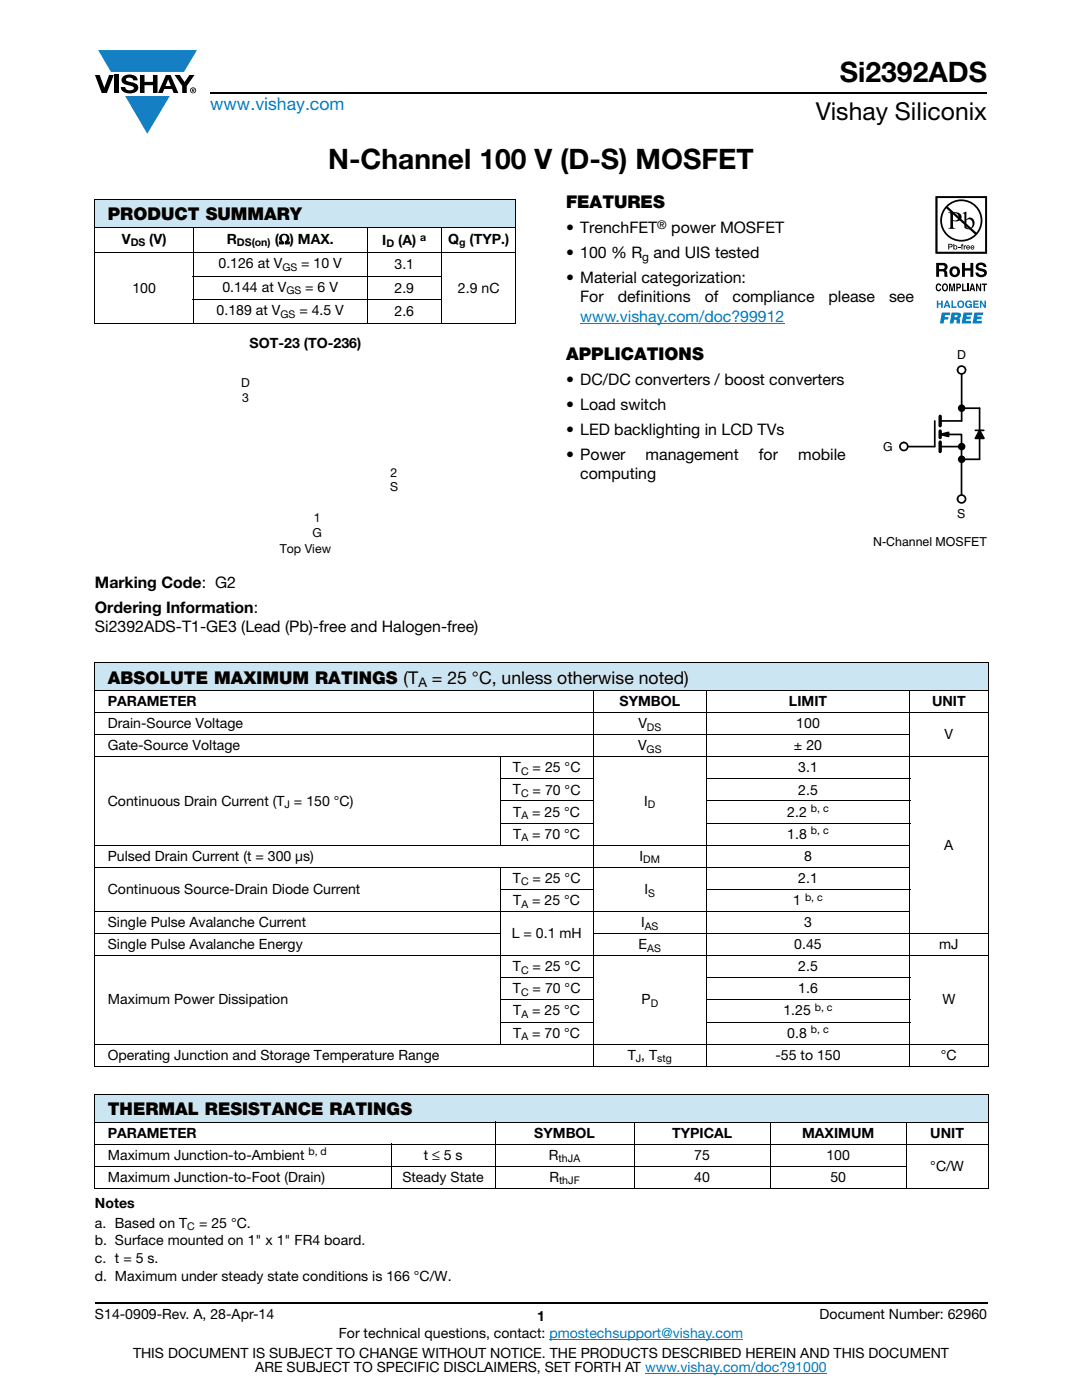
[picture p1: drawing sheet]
<svg xmlns="http://www.w3.org/2000/svg" width="216mm" height="279mm" viewBox="0 0 216 279" stroke-linecap="round" stroke-linejoin="round" font-family="sans-serif">
<defs><g id="words">
<g font-size="5.6">
<text x="167.6" y="16.4">Si2392ADS</text>
<text x="65.5" y="33.8">N-Channel 100 V (D-S) MOSFET</text>
</g>
<text font-size="4.9" x="162.8" y="24">Vishay Siliconix</text>
<text font-size="3.5" fill="#007ec4" x="42" y="21.9">www.vishay.com</text>
<g font-size="3.5">
<text x="112.9" y="41.5">FEATURES</text>
<text x="21.5" y="44">PRODUCT SUMMARY</text>
<text x="112.9" y="71.9">APPLICATIONS</text>
<text x="21.5" y="136.4">ABSOLUTE MAXIMUM RATINGS (T</text>
<text x="86.2" y="136.4">= 25 °C, unless otherwise noted)</text>
<text x="21.5" y="222.5">THERMAL RESISTANCE RATINGS</text>
</g>
<g font-size="3.2">
<text x="112.9" y="46.6">• TrenchFET</text>
<text x="133.9" y="46.6">power MOSFET</text>
<text x="112.9" y="51.5">• 100 % R</text>
<text x="130.4" y="51.5">and UIS tested</text>
<text x="112.9" y="56.5">• Material categorization:</text>
<text x="115.8" y="60.3">For</text>
<text x="123.3" y="60.3">definitions</text>
<text x="140.6" y="60.3">of</text>
<text x="146.2" y="60.3">compliance</text>
<text x="165.3" y="60.3">please</text>
<text x="177.4" y="60.3">see</text>
<text x="112.9" y="76.9">• DC/DC converters / boost converters</text>
<text x="112.9" y="81.9">• Load switch</text>
<text x="112.9" y="86.8">• LED backlighting in LCD TVs</text>
<text x="112.9" y="91.7">• Power</text>
<text x="115.8" y="95.6">computing</text>
<text x="128.8" y="91.7">management</text>
<text x="151.4" y="91.7">for</text>
<text x="159.3" y="91.7">mobile</text>
<text x="18.9" y="117.3">Marking Code: G2</text>
<text x="18.9" y="122.3">Ordering Information:</text>
<text x="18.9" y="126.1">Si2392ADS-T1-GE3 (Lead (Pb)-free and Halogen-free)</text>
</g>
<text font-size="3.2" fill="#007ec4" x="115.8" y="64.2">www.vishay.com/doc?99912</text>
<g font-size="2.8">
<text x="24.3" y="48.7">V</text>
<text x="29.8" y="48.7">(V)</text>
<text x="43.6" y="53.6">0.126 at V</text>
<text x="45.2" y="48.7">R</text>
<text x="54.8" y="48.7">(Ω) MAX.</text>
<text x="60.1" y="53.6">= 10 V</text>
<text x="76.3" y="48.9">I</text>
<text x="78.7" y="53.7">3.1</text>
<text x="79.5" y="48.9">(A)</text>
<text x="89.4" y="48.7">Q</text>
<text x="93.7" y="48.7">(TYP.)</text>
<text x="26.4" y="58.4">100</text>
<text x="44.4" y="58.2">0.144 at V</text>
<text x="60.9" y="58.2">= 6 V</text>
<text x="78.7" y="58.4">2.9</text>
<text x="91.4" y="58.4">2.9 nC</text>
<text x="43.2" y="62.9">0.189 at V</text>
<text x="59.7" y="62.9">= 4.5 V</text>
<text x="78.7" y="63.1">2.6</text>
<text x="49.8" y="69.4">SOT-23 (TO-236)</text>
<text x="21.5" y="140.9">PARAMETER</text>
<text x="123.6" y="140.9">SYMBOL</text>
<text x="157.4" y="140.9">LIMIT</text>
<text x="186" y="140.9">UNIT</text>
<text x="21.5" y="149.7">Gate-Source Voltage</text>
<text x="21.5" y="145.3">Drain-Source Voltage</text>
<text x="127.3" y="149.7">V</text>
<text x="127.4" y="145.3">V</text>
<text x="158.4" y="149.7">± 20</text>
<text x="158.9" y="145.3">100</text>
<text x="188.5" y="147.5">V</text>
<text x="102.3" y="154.2">T</text>
<text x="106.3" y="154.2">= 25 °C</text>
<text x="159.3" y="154.2">3.1</text>
<text x="21.5" y="160.8">Continuous Drain Current (T = 150 °C)</text>
<text x="102.3" y="158.6">T</text>
<text x="106.3" y="158.6">= 70 °C</text>
<text x="128.5" y="160.8">I</text>
<text x="159.3" y="158.6">2.5</text>
<text x="102.4" y="167.4">T</text>
<text x="102.4" y="163">T</text>
<text x="106.2" y="163">= 25 °C</text>
<text x="106.2" y="167.4">= 70 °C</text>
<text x="157.1" y="163">2.2</text>
<text x="157.1" y="167.4">1.8</text>
<text x="21.5" y="171.8">Pulsed Drain Current (t = 300 μs)</text>
<text x="127.6" y="171.8">I</text>
<text x="160.5" y="171.8">8</text>
<text x="188.4" y="169.6">A</text>
<text x="21.5" y="178.4">Continuous Source-Drain Diode Current</text>
<text x="102.3" y="176.2">T</text>
<text x="106.3" y="176.2">= 25 °C</text>
<text x="128.6" y="178.4">I</text>
<text x="159.3" y="176.2">2.1</text>
<text x="21.5" y="185">Single Pulse Avalanche Current</text>
<text x="102.4" y="180.6">T</text>
<text x="106.2" y="180.6">= 25 °C</text>
<text x="127.9" y="185">I</text>
<text x="158.3" y="180.6">1</text>
<text x="160.5" y="185">3</text>
<text x="21.5" y="189.4">Single Pulse Avalanche Energy</text>
<text x="102.1" y="187.2">L = 0.1 mH</text>
<text x="127.4" y="189.4">E</text>
<text x="158.5" y="189.4">0.45</text>
<text x="187.4" y="189.4">mJ</text>
<text x="102.3" y="193.8">T</text>
<text x="106.3" y="193.8">= 25 °C</text>
<text x="159.3" y="193.8">2.5</text>
<text x="21.5" y="200.4">Maximum Power Dissipation</text>
<text x="102.3" y="198.2">T</text>
<text x="102.4" y="202.6">T</text>
<text x="106.2" y="202.6">= 25 °C</text>
<text x="106.3" y="198.2">= 70 °C</text>
<text x="128" y="200.4">P</text>
<text x="156.3" y="202.6">1.25</text>
<text x="159.3" y="198.2">1.6</text>
<text x="188" y="200.4">W</text>
<text x="102.4" y="207.1">T</text>
<text x="106.2" y="207.1">= 70 °C</text>
<text x="157.1" y="207.1">0.8</text>
<text x="21.5" y="211.5">Operating Junction and Storage Temperature Range</text>
<text x="125.3" y="211.5">T , T</text>
<text x="154.7" y="211.5">-55 to 150</text>
<text x="187.8" y="211.5">°C</text>
<text x="21.5" y="227">PARAMETER</text>
<text x="106.6" y="227">SYMBOL</text>
<text x="134.1" y="227">TYPICAL</text>
<text x="160" y="227">MAXIMUM</text>
<text x="185.6" y="227">UNIT</text>
<text x="21.5" y="231.4">Maximum Junction-to-Ambient</text>
<text x="84.5" y="231.4">t ≤ 5 s</text>
<text x="109.5" y="231.4">R</text>
<text x="138.5" y="231.4">75</text>
<text x="164.9" y="231.4">100</text>
<text x="185.6" y="233.7">°C/W</text>
<text x="21.5" y="235.9">Maximum Junction-to-Foot (Drain)</text>
<text x="80.3" y="235.9">Steady State</text>
<text x="109.6" y="235.9">R</text>
<text x="138.5" y="235.9">40</text>
<text x="165.7" y="235.9">50</text>
<text x="18.9" y="241.2">Notes</text>
<text x="18.9" y="245">a. Based on T</text>
<text x="39.7" y="245">= 25 °C.</text>
<text x="18.9" y="248.6">b. Surface mounted on 1&quot; x 1&quot; FR4 board.</text>
<text x="18.9" y="252.1">c. t = 5 s.</text>
<text x="18.9" y="255.6">d. Maximum under steady state conditions is 166 °C/W.</text>
<text x="18.9" y="263.3">S14-0909-Rev. A, 28-Apr-14</text>
<text x="107.2" y="263.6">1</text>
<text x="163.6" y="263.3">Document Number: 62960</text>
<text x="67.6" y="267.1">For technical questions, contact: pmostechsupport@vishay.com</text>
<text x="26.5" y="271">THIS DOCUMENT IS SUBJECT TO CHANGE WITHOUT NOTICE. THE PRODUCTS DESCRIBED HEREIN AND THIS DOCUMENT</text>
<text x="50.9" y="273.8">ARE SUBJECT TO SPECIFIC DISCLAIMERS, SET FORTH AT www.vishay.com/doc?91000</text>
</g>
<text font-size="2.6" x="83.5" y="137.1">A</text>
<g font-size="2.5">
<text x="191" y="71.6">D</text>
<text x="48.1" y="77.3">D</text>
<text x="48.3" y="80.3">3</text>
<text x="176.3" y="90">G</text>
<text x="77.9" y="95.1">2</text>
<text x="77.8" y="98.1">S</text>
<text x="62.3" y="107.1">G</text>
<text x="62.6" y="104.1">1</text>
<text x="191" y="103.4">S</text>
<text x="55.8" y="110.4">Top View</text>
<text x="174.3" y="109">N-Channel MOSFET</text>
</g>
<g font-size="2.4">
<text x="131.1" y="45.6">®</text>
<text x="128.2" y="52.1">g</text>
</g>
<g font-size="2.1">
<text x="26.1" y="49.2">DS</text>
<text x="47.3" y="49.2">DS(on)</text>
<text x="77.1" y="49.4">D</text>
<text x="83.9" y="48">a</text>
<text x="91.6" y="49.2">g</text>
<text x="56.4" y="54.1">GS</text>
<text x="57.1" y="58.7">GS</text>
<text x="56" y="63.4">GS</text>
<text x="129.1" y="145.8">DS</text>
<text x="104" y="154.7">C</text>
<text x="129" y="150.2">GS</text>
<text x="56.8" y="161.3">J</text>
<text x="104" y="159.1">C</text>
<text x="129.3" y="161.3">D</text>
<text x="104.1" y="163.5">A</text>
<text x="104.1" y="167.9">A</text>
<text x="161.8" y="162.1">b, c</text>
<text x="161.8" y="166.5">b, c</text>
<text x="128.4" y="172.3">DM</text>
<text x="104" y="176.7">C</text>
<text x="129.3" y="178.9">S</text>
<text x="160.6" y="179.8">b, c</text>
<text x="104.1" y="181.1">A</text>
<text x="128.7" y="185.5">AS</text>
<text x="129.2" y="189.9">AS</text>
<text x="104" y="194.4">C</text>
<text x="104" y="198.8">C</text>
<text x="104.1" y="203.2">A</text>
<text x="129.8" y="201">D</text>
<text x="162.6" y="201.8">b, c</text>
<text x="104.1" y="207.6">A</text>
<text x="161.8" y="206.2">b, c</text>
<text x="126.9" y="212">J</text>
<text x="131.1" y="212">stg</text>
<text x="61.5" y="230.6">b, d</text>
<text x="111.5" y="231.9">thJA</text>
<text x="111.5" y="236.4">thJF</text>
<text x="37.4" y="245.5">C</text>
</g>
</g></defs>
<g fill="#147fc3">
<path d="M19.6 10h19.7l-2.6 4.3h-1.1h-13.5z"/>
<path d="M25 19.2h8.9l-4.5 7.5z"/>
</g>
<g fill="#000">
<path d="M18.9 15h1l.9 2.5 1-2.5h.9l-1.4 3.6h-1zM22.9 15h.9v3.6h-.9zM24.6 15.3a2.1 2.1 0 0 1 2.8 .3l.1 .4h-.9a.79 .79 0 0 0-.7-.5 .79 .79 0 0 0-.8 .4l.3 .3 1 .2a1.08 1.08 0 0 1 1.2 1 1.08 1.08 0 0 1-1.1 1.2 1.73 1.73 0 0 1-2.4-1.2h.9a.96 .96 0 0 0 .8 .6 .96 .96 0 0 0 .9-.4 1.31 1.31 0 0 0-1.2-.6 1.03 1.03 0 0 1-1.1-.6 1.03 1.03 0 0 1 .2-1.1zM27.9 15h.9v1.3h1.7v-1.3h.9v3.6h-.9v-1.6h-1.7v1.6h-.9zM34.8 15h1.1l.9 1.4 1-1.4h1l-1.5 2.2v1.4h-.9v-1.4z"/>
<path d="M33.6 15.9l.5 1.3h-1.1zM33.1 15l-1.6 3.6h1l.3-.8h1.5l.3 .8h1l-1.6-3.6z"/>
<path d="M38.4 17.8h.2v.2h-.2zM38.3 17.7v.7h.1v-.3l.4 .3-.2-.3 .2-.2-.1-.2z"/>
<path d="M38.1 18a.46 .46 0 0 1 .9 0 .46 .46 0 0 1-.9 0zM37.9 18a.6 .6 0 0 0 1.2 0 .6 .6 0 0 0-1.2 0z"/>
</g>
<path d="M42 18.6h155M18.9 260h178.1" fill="none" stroke="#000" stroke-width=".36"/>
<path d="M115.8 64.5h40.7M109.6 267.3h38.7M128.7 274h36.3" fill="none" stroke="#007ec4" stroke-width=".2"/>
<path d="M18.9 39.9h84.1v5.5h-84.1z" fill="#cce5f3"/>
<g fill="none" stroke="#000" stroke-width=".2">
<path d="M18.9 39.9h84.1M18.9 40v5.3M103 40v5.3M18.9 45.4h84.1M18.9 50.4h84.1M18.9 45.5v18.9M38.5 55.1h49.7M38.5 59.8h49.7M38.6 45.3v19.3M73.3 45.3v19.3M88.1 45.3v19.3M103 45.5v18.9"/>
<path d="M18.9 64.5h84.1"/>
</g>
<g fill="#fff">
<path d="M41.2 67.1h39.5v43.8h-39.5z"/>
<path d="M186.7 39.2h10.3v25.3h-10.3z"/>
</g>
<path d="M187 39.5h9.6v10.8h-9.6zM186.7 39.2v11.4h10.3v-11.4z" fill="#201d1e"/>
<g fill="#0160ae">
<path d="M186.9 60h.3v.5h.6v-.5h.3v1.4h-.3v-.6h-.6v.6h-.3z"/>
<path d="M189.8 60h.3v1.2h.8v.2h-1.1z"/>
<path d="M192.7 60.2a.68 .68 0 0 1 1.2 .2l-.8-.1a.55 .55 0 0 0-.2 .5 .55 .55 0 0 0 .4 .4l.4-.3h-.4v-.2h.6v.7h-.2v-.1a.71 .71 0 0 1-1-.1 .71 .71 0 0 1 0-1z"/>
<path d="M194.2 60h1.1v.2h-.8v.4h.7v.2h-.7v.4h.8v.2h-1.1z"/>
<path d="M195.5 60h.3l.6 1v-1h.3v1.4h-.3l-.6-1v1h-.3z"/>
<path d="M187.9 62.4h1.7l-.1 .5h-.9l-.1 .4h.8l-.1 .5h-.8l-.1 .7h-.7z"/>
<path d="M192.3 62.4h1.7l-.1 .5h-1l-.1 .3h.9l-.1 .5h-.8l-.1 .3h1.1l-.1 .5h-1.8z"/>
<path d="M194.4 62.4h1.8l-.1 .5h-1l-.1 .3h.9l-.1 .5h-.9v.3h1.1l-.1 .5h-1.8z"/>
<path d="M189 60.3l-.2 .6h.4zM188.8 60h.3l.6 1.4h-.4l-.1-.3h-.5l-.1 .3h-.3z"/>
<path d="M191.2 60.7a.5 .5 0 0 0 1 0 .5 .5 0 0 0-1 0zM190.9 60.7a.75 .75 0 0 1 1.5 0 .75 .75 0 0 1-1.5 0z"/>
<path d="M190.5 62.9l-.1 .4 .6-.1v-.3zM189.9 62.4l1.7 .1a.63 .63 0 0 1-.3 1l.3 .3v.7h-.7v-.6l-.3-.1h-.2l-.2 .7h-.7z"/>
</g>
<g fill="#000">
<path d="M186.9 56.8l.4-.2h.3l.2 .5-.7-.2a.66 .66 0 0 0 .2 1l.3-.3h.2a.54 .54 0 0 1-.5 .5 .54 .54 0 0 1-.5-.4zM189.4 56.6h.3l.3 1.2 .2-1.2h.4v1.5h-.3v-1.3l-.2 1.3h-.3l-.2-1.3v1.3h-.2zM191.2 49.3h.4v.1h-.4zM191.9 48.7h.3l-.2 .2 .2 .1v.1h-.2v.7h-.1v-.7h-.2zM192 56.6h.2v1.2h.7v.3h-.9zM192.3 49h.2v.1l.3-.1v.1l-.3 .1v.6h-.2zM192 52.5h.5v1h1.1v-1h.6v2.8h-.6v-1.3h-1.1v1.3h-.5zM193 56.6h.3v1.5h-.3zM195 52.6a1.15 1.15 0 0 1 1.8 .7h-.5l-.1-.2a.68 .68 0 0 0-.9-.1v.4l.2 .1a1.29 1.29 0 0 1 1.4 .9 1.17 1.17 0 0 1-1.1 .9 1.17 1.17 0 0 1-1.2-.9h.6v.2a.67 .67 0 0 0 1.2-.1l-.3-.3-.5-.1a.82 .82 0 0 1-.9-.5 .82 .82 0 0 1 .3-1zM194.8 56.6h.2l.5 1.1v-1.1h.3v1.5h-.3l-.5-1.1v1.1h-.2zM195.9 56.6h1v.3h-.3v1.2h-.3v-1.2h-.4z"/>
<path d="M187 39.5h9.6v10.8h-9.6zM186.7 39.2v11.4h10.3v-11.4z"/>
<path d="M187.4 52.9v.8h.9a.39 .39 0 0 0 .1-.7zM186.8 52.5h1.4a.79 .79 0 0 1 .8 .4 .79 .79 0 0 1-.1 .9l-.2 .1a.98 .98 0 0 1 .3 1.2l.1 .2h-.6l-.2-1.1h-.9v1.1h-.6z"/>
<path d="M188.4 56.9a.64 .64 0 0 0 .2 1l.1-.1a.64 .64 0 0 0-.1-1zM188.2 56.7l.2-.1a.56 .56 0 0 1 .7 .3 .82 .82 0 0 1-.5 1.3l-.2-.1a.89 .89 0 0 1-.2-1.4z"/>
<path d="M189.1 41.3a3.9 3.9 0 0 1 5.3-.2 3.9 3.9 0 0 1 .4 5.3zM188.8 41.6l5.7 5.2a3.9 3.9 0 0 1-5.3 .1 3.9 3.9 0 0 1-.4-5.3zM187.6 44a4.2 4.2 0 0 0 8.4 0 4.2 4.2 0 0 0-8.4 0z"/>
<path d="M189.4 48.8v.4h.4v-.3zM189.2 48.7h.7l.2 .3-.2 .3-.5 .1v.4h-.2z"/>
<path d="M190.2 42.6v1.3a.75 .75 0 0 0 1.1-.6 .75 .75 0 0 0-1.1-.7zM189.2 42.4a2.81 2.81 0 0 1 2.4 .3 .97 .97 0 0 1 0 1.2 .97 .97 0 0 1-1.2 .2h-.2v1.1v.2l.5 .3h-1.5l.3-.2 .1-.3v-2.3v-.3z"/>
<path d="M190.2 53.7a.63 .63 0 0 0-.2 .7 .63 .63 0 0 0 .8 .4 .63 .63 0 0 0 .2-.8 .63 .63 0 0 0-.8-.3zM189.4 54.2a1.1 1.1 0 0 1 2.2 0 1.1 1.1 0 0 1-2.2 0z"/>
<path d="M190.4 49.4a.26 .26 0 0 0 .5 0 .26 .26 0 0 0-.5 0zM190.2 48.7h.2v.4a.38 .38 0 0 1 .5 0 .38 .38 0 0 1 0 .6 .38 .38 0 0 1-.5 0l-.2 .1z"/>
<path d="M191.1 56.9v.4l.4-.1v-.3zM190.8 56.6h.6a.5 .5 0 0 1 .4 .5 .5 .5 0 0 1-.4 .5h-.3v.5h-.3z"/>
<path d="M192.8 44v1.3l.2 .2a.72 .72 0 0 0 .8-.1 .72 .72 0 0 0 .3-.7 .72 .72 0 0 0-.4-.8 .72 .72 0 0 0-.9 .1zM192.1 42.5l.7-.3v1.6a.89 .89 0 0 1 1.1-.3 .89 .89 0 0 1 .6 1 1.23 1.23 0 0 1-.7 1.2 1.23 1.23 0 0 1-1.4-.2v-2.7z"/>
<path d="M193 49.2v.1h.4l-.2-.2zM193 49h.4l.2 .4h-.6v.2l.5-.1a.42 .42 0 0 1-.6 .2 .42 .42 0 0 1 .1-.7z"/>
<path d="M194 56.9l-.1 .6h.3zM193.9 56.6h.3l.4 1.5h-.3l-.1-.3h-.4l-.1 .3h-.3z"/>
<path d="M193.9 49.2l-.1 .1h.5l-.3-.2zM193.8 49h.5l.1 .4h-.6l.1 .2 .5-.1a.42 .42 0 0 1-.6 .2 .42 .42 0 0 1 0-.7z"/>
</g>
<path d="M174.3 69.5h22.7v40.1h-22.7z" fill="#fff"/>
<path d="M191.9 74.6v9.4h-4.3M186.5 84v5.1h-5.6M187.6 89.1h4.3M187.8 86.7l1.5 .4v-.8l-1.6 .4h4.2v12.1M191.9 91.7h3.6M191.9 81.5h3.6" fill="none" stroke="#000" stroke-width=".34"/>
<path d="M187.6 83.1v1.9M187.6 86v1.3M187.6 88.2v1.9" fill="none" stroke="#000" stroke-width=".68"/>
<path d="M187.6 86.7l1.7-.4v.8z" fill="#000"/>
<circle cx="180.3" cy="89.1" r=".79" fill="#fff"/>
<g fill="none" stroke="#000" stroke-width=".34">
<path d="M194.6 85.9h1.7M194.7 87.5h1.6l-.8-1.6-.9 1.6M195.5 81.5v10.2"/>
<circle cx="180.3" cy="89.1" r=".79"/>
</g>
<path d="M195.5 85.9l.8 1.6h-1.6z" fill="#000"/>
<circle cx="191.9" cy="73.8" r=".79" fill="#fff"/>
<circle cx="191.9" cy="73.8" r=".79" fill="none" stroke="#000" stroke-width=".34"/>
<circle cx="191.9" cy="99.6" r=".79" fill="#fff"/>
<g fill="none" stroke="#000" stroke-width=".34">
<circle cx="191.9" cy="99.6" r=".79"/>
<circle cx="191.9" cy="91.7" r=".58"/>
<circle cx="191.9" cy="81.5" r=".58"/>
<circle cx="191.9" cy="89.1" r=".58"/>
</g>
<g fill="#000">
<circle cx="191.9" cy="91.7" r=".58"/>
<circle cx="191.9" cy="81.5" r=".58"/>
<circle cx="191.9" cy="89.1" r=".58"/>
</g>
<g fill="#cce5f3">
<path d="M18.9 132.3h178.3v5.5h-178.3z"/>
<path d="M18.9 218.4h178.3v5.5h-178.3z"/>
</g>
<g fill="none" stroke="#000" stroke-width=".2">
<path d="M18.9 132.3h178.4M18.9 137.8h122M18.9 132.4v5.3M18.9 137.9v74.8M118.4 137.7v75.2M141 137.7v75.2M141.1 137.8h40.3M181.5 137.7v75.2M181.6 137.8h15.7M197.2 132.4v5.3M197.2 137.9v74.8M18.9 142.2h178.4"/>
<path d="M18.9 146.6h162.7M18.9 151h178.4M99.7 155.4h18.7M99.7 159.9h18.7M99.8 150.9v17.9M140.9 155.4h40.7M140.9 159.9h40.7M18.9 168.7h162.7M18.9 173.1h162.7M99.7 164.3h18.7M99.7 177.5h18.7M99.8 173v35.4"/>
<path d="M140.9 164.3h40.7M140.9 177.5h40.7M18.9 181.9h162.7M18.9 186.3h81M18.9 190.7h178.4M99.7 195.1h18.7M99.7 199.5h18.7M118.3 186.3h79M140.9 195.1h40.7M140.9 199.5h40.7M18.9 208.4h178.4M18.9 212.8h178.4"/>
<path d="M18.9 218.4h178.4M18.9 218.5v5.3M99.7 204h18.7M140.9 204h40.7M197.2 218.5v5.3M18.9 223.9h107.5M18.9 228.3h178.4M18.9 232.7h162M18.9 237.2h178.4M18.9 224v13.1M78.1 228.2v9M98.8 223.8v13.4"/>
<path d="M126.5 223.8v13.4M126.6 223.9h54.1M153.7 223.8v13.4M180.8 223.8v13.4M180.9 223.9h16.4M197.2 224v13.1"/>
</g>
<use href="#words"/>
</svg>
